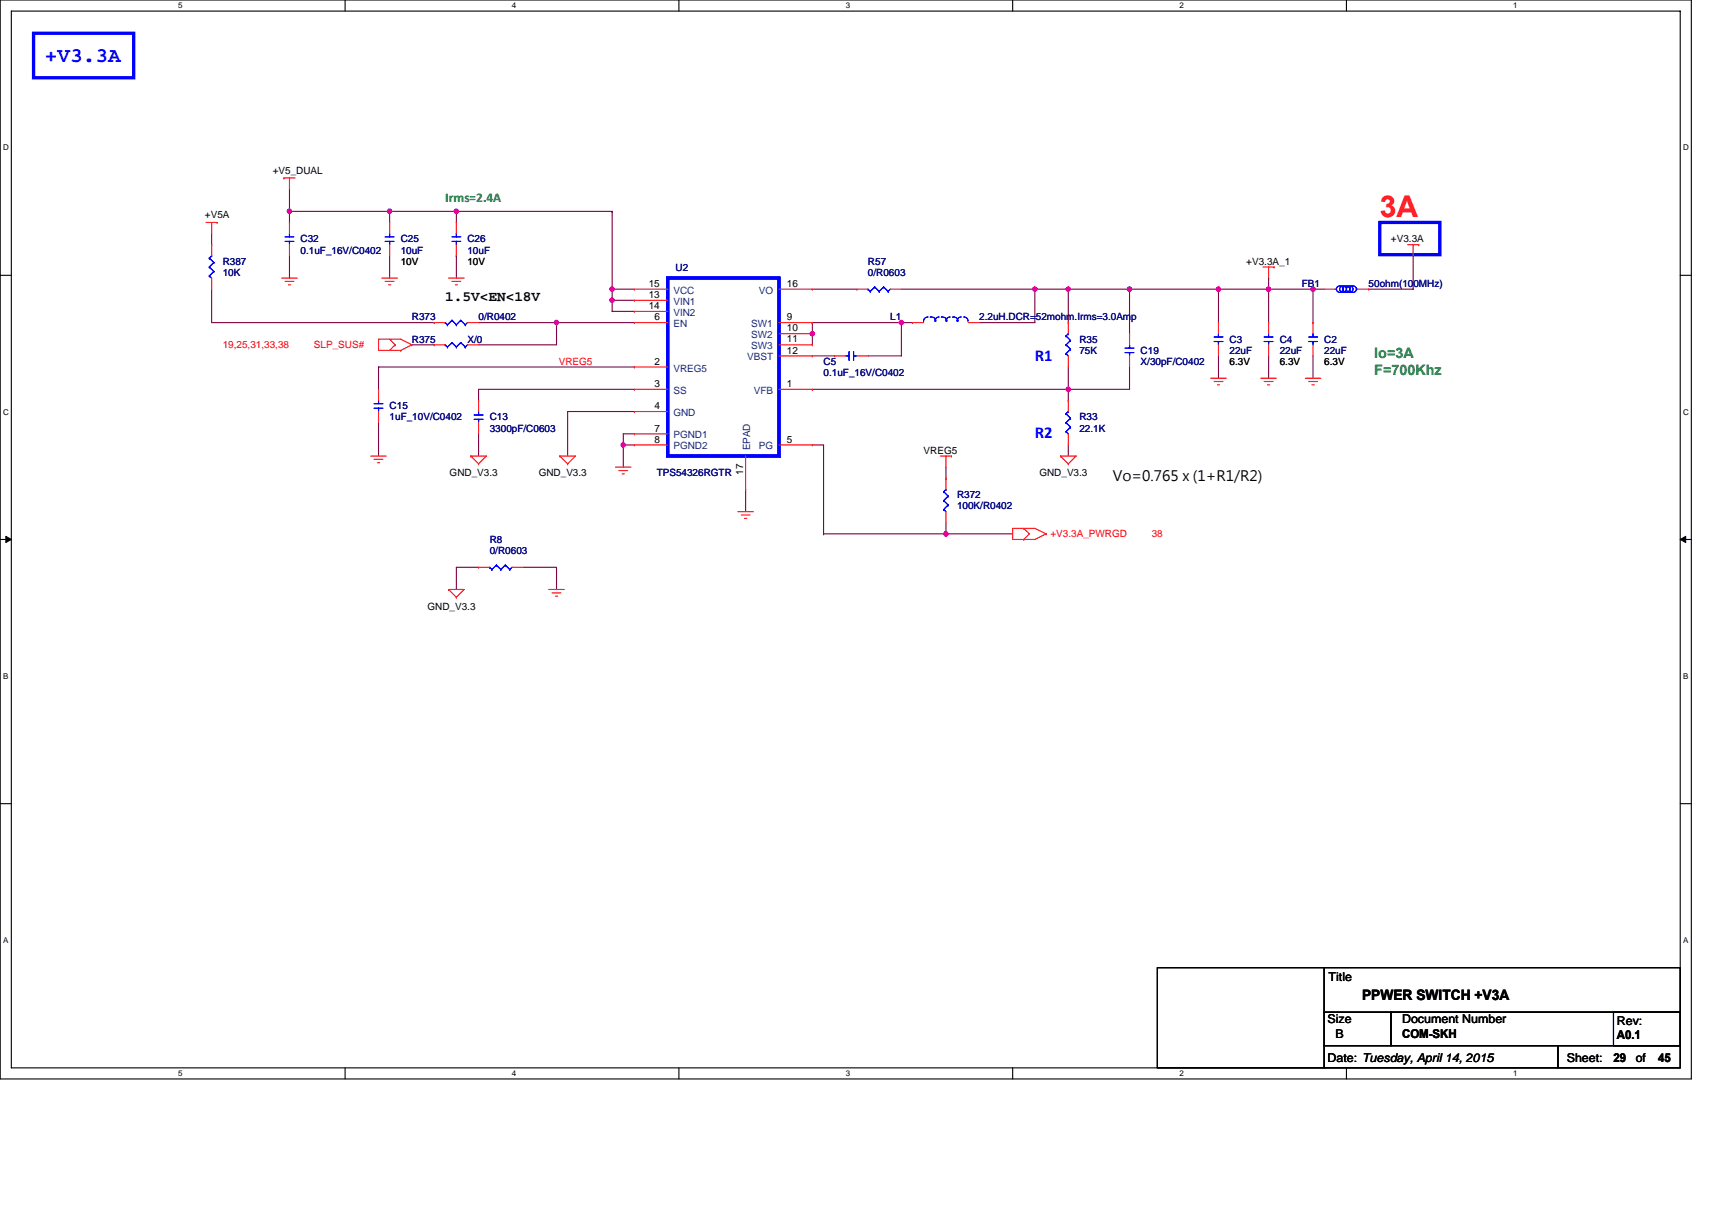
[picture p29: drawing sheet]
<svg xmlns="http://www.w3.org/2000/svg" width="297mm" height="210mm" viewBox="0 0 297 210" stroke-linecap="round" stroke-linejoin="round" font-family="sans-serif">
<defs><g id="words">
<text font-size="5.2" fill="#f00" x="239.4" y="37.6">3A</text>
<text font-size="3.7" fill="#00f" x="7.8" y="10.8">+V3.3A</text>
<g font-size="2.9" fill="#00f">
<text x="179.6" y="62.6">R1</text>
<text x="179.6" y="76.1">R2</text>
</g>
<g font-size="2.5">
<text x="77.3" y="52.3">1.5V&lt;EN&lt;18V</text>
<text x="193.1" y="83.5">Vo=0.765 x (1+R1/R2)</text>
<text x="236.3" y="173.5">PPWER SWITCH +V3A</text>
</g>
<g font-size="2.5" fill="#008000">
<text x="238.4" y="62.1">Io=3A</text>
<text x="238.4" y="65.1">F=700Khz</text>
</g>
<text font-size="2.3" fill="#008000" x="77.3" y="35">Irms=2.4A</text>
<g font-size="2.1">
<text x="230.5" y="170.2">Title</text>
<text x="230.3" y="177.6">Size</text>
<text x="243.3" y="177.6">Document Number</text>
<text x="280.5" y="177.9">Rev:</text>
<text x="230.3" y="184.3">Date: Tuesday, April 14, 2015</text>
<text x="231.7" y="180.1">B</text>
<text x="243.3" y="180.1">COM-SKH</text>
<text x="271.8" y="184.3">Sheet:</text>
<text x="279.9" y="184.4">29</text>
<text x="280.5" y="180.3">A0.1</text>
<text x="283.8" y="184.3">of</text>
<text x="287.7" y="184.4">45</text>
</g>
<g font-size="1.7">
<text x="47.3" y="30.1">+V5_DUAL</text>
<text x="35.6" y="37.8">+V5A</text>
<text x="69.5" y="45.9">10V</text>
<text x="81.1" y="45.9">10V</text>
<text x="216.2" y="45.9">+V3.3A_1</text>
<text x="241.3" y="42.1">+V3.3A</text>
<text x="112.6" y="51.7">13</text>
<text x="112.6" y="49.8">15</text>
<text x="112.6" y="53.6">14</text>
<text x="136.5" y="49.8">16</text>
<text x="113.5" y="55.6">6</text>
<text x="136.5" y="55.6">9</text>
<text x="136.5" y="57.5">10</text>
<text x="136.5" y="59.4">11</text>
<text x="113.5" y="63.3">2</text>
<text x="136.5" y="61.4">12</text>
<text x="213.3" y="63.3">6.3V</text>
<text x="222" y="63.3">6.3V</text>
<text x="229.8" y="63.3">6.3V</text>
<text x="113.5" y="67.2">3</text>
<text x="113.5" y="71">4</text>
<text x="136.5" y="67.2">1</text>
<text x="113.5" y="74.9">7</text>
<text x="113.5" y="76.8">8</text>
<text x="136.5" y="76.8">5</text>
<text x="78" y="82.6">GND_V3.3</text>
<text x="93.5" y="82.6">GND_V3.3</text>
<text x="129" y="82.4" transform="rotate(-90 129 82.4)">17</text>
<text x="160.2" y="78.8">VREG5</text>
<text x="180.3" y="82.6">GND_V3.3</text>
<text x="74.2" y="105.8">GND_V3.3</text>
</g>
<g font-size="1.7" fill="#000080">
<text x="38.6" y="45.9">R387</text>
<text x="38.6" y="47.9">10K</text>
<text x="52.2" y="42.1">C32</text>
<text x="52.2" y="44">0.1uF_16V/C0402</text>
<text x="69.5" y="42.1">C25</text>
<text x="69.5" y="44">10uF</text>
<text x="81.1" y="42.1">C26</text>
<text x="81.1" y="44">10uF</text>
<text x="117.2" y="47.1">U2</text>
<text x="150.6" y="45.9">R57</text>
<text x="150.6" y="47.9">0/R0603</text>
<text x="225.9" y="49.8">FB1</text>
<text x="237.5" y="49.8">50ohm(100MHz)</text>
<text x="71.5" y="55.6">R373</text>
<text x="71.5" y="59.5">R375</text>
<text x="81.1" y="59.5">X/0</text>
<text x="83" y="55.6">0/R0402</text>
<text x="154.5" y="55.6">L1</text>
<text x="169.9" y="55.6">2.2uH.DCR=52mohm.Irms=3.0Amp</text>
<text x="187.3" y="59.5">R35</text>
<text x="213.3" y="59.5">C3</text>
<text x="222" y="59.5">C4</text>
<text x="229.8" y="59.5">C2</text>
<text x="142.9" y="63.3">C5</text>
<text x="142.9" y="65.2">0.1uF_16V/C0402</text>
<text x="187.3" y="61.4">75K</text>
<text x="197.9" y="61.4">C19</text>
<text x="197.9" y="63.3">X/30pF/C0402</text>
<text x="213.3" y="61.4">22uF</text>
<text x="222" y="61.4">22uF</text>
<text x="229.8" y="61.4">22uF</text>
<text x="67.6" y="71">C15</text>
<text x="67.6" y="73">1uF_10V/C0402</text>
<text x="85" y="73">C13</text>
<text x="85" y="74.9">3300pF/C0603</text>
<text x="187.3" y="73">R33</text>
<text x="187.3" y="74.9">22.1K</text>
<text x="113.9" y="82.6">TPS54326RGTR</text>
<text x="166" y="86.5">R372</text>
<text x="166" y="88.4">100K/R0402</text>
<text x="85" y="94.2">R8</text>
<text x="85" y="96.1">0/R0603</text>
</g>
<g font-size="1.7" fill="#004080">
<text x="116.8" y="52.9">VIN1</text>
<text x="116.8" y="51">VCC</text>
<text x="131.7" y="51">VO</text>
<text x="116.8" y="56.8">EN</text>
<text x="116.8" y="54.8">VIN2</text>
<text x="130.3" y="56.8">SW1</text>
<text x="130.3" y="58.7">SW2</text>
<text x="116.8" y="64.5">VREG5</text>
<text x="129.6" y="62.5">VBST</text>
<text x="130.3" y="60.6">SW3</text>
<text x="116.8" y="68.3">SS</text>
<text x="130.8" y="68.3">VFB</text>
<text x="116.8" y="72.2">GND</text>
<text x="116.8" y="76.1">PGND1</text>
<text x="116.8" y="78">PGND2</text>
<text x="131.7" y="78">PG</text>
<text x="130.2" y="78.2" transform="rotate(-90 130.2 78.2)">EPAD</text>
</g>
<g font-size="1.7" fill="#f00">
<text x="38.6" y="60.4">19,25,31,33,38</text>
<text x="54.5" y="60.4">SLP_SUS#</text>
<text x="96.9" y="63.3">VREG5</text>
<text x="182.3" y="93.2">+V3.3A_PWRGD</text>
<text x="199.8" y="93.2">38</text>
</g>
<g font-size="1.4">
<text x="30.9" y="1.5">5</text>
<text x="88.8" y="1.5">4</text>
<text x="146.7" y="1.5">3</text>
<text x="204.7" y="1.5">2</text>
<text x="262.6" y="1.5">1</text>
<text x=".5" y="26.1">D</text>
<text x="292" y="26.1">D</text>
<text x=".5" y="71.9">C</text>
<text x="292" y="71.9">C</text>
<text x=".5" y="117.8">B</text>
<text x="292" y="117.8">B</text>
<text x=".5" y="163.6">A</text>
<text x="292" y="163.6">A</text>
<text x="30.9" y="186.8">5</text>
<text x="88.8" y="186.8">4</text>
<text x="146.7" y="186.8">3</text>
<text x="204.7" y="186.8">2</text>
<text x="262.6" y="186.8">1</text>
</g>
</g></defs>
<path d="M0 0h293.5v187.2h-293.5zM2 1.9h289.5v183.4h-289.5z" fill="none" stroke="#000" stroke-width=".19"/>
<g fill="#fff">
<path d="M30.9 .2h.8v1.6h-.8z"/>
<path d="M30.9 185.5h.8v1.6h-.8z"/>
</g>
<path d="M59.9 0v1.9M59.9 185.3v1.9" fill="none" stroke="#000" stroke-width=".19"/>
<g fill="#fff">
<path d="M88.8 .2h.8v1.6h-.8z"/>
<path d="M88.8 185.5h.8v1.6h-.8z"/>
</g>
<path d="M117.8 0v1.9M117.8 185.3v1.9" fill="none" stroke="#000" stroke-width=".19"/>
<g fill="#fff">
<path d="M146.7 .2h.8v1.6h-.8z"/>
<path d="M146.7 185.5h.8v1.6h-.8z"/>
</g>
<path d="M175.7 0v1.9M175.7 185.3v1.9" fill="none" stroke="#000" stroke-width=".19"/>
<g fill="#fff">
<path d="M204.7 .2h.7v1.6h-.7z"/>
<path d="M204.7 185.5h.7v1.6h-.7z"/>
</g>
<path d="M233.6 0v1.9M233.6 185.3v1.9" fill="none" stroke="#000" stroke-width=".19"/>
<g fill="#fff">
<path d="M262.6 .2h.7v1.6h-.7z"/>
<path d="M262.6 185.5h.7v1.6h-.7z"/>
<path d="M.5 24.8h1v1.6h-1z"/>
<path d="M292 24.8h1v1.6h-1z"/>
<path d="M.5 70.7h1v1.5h-1z"/>
<path d="M292 70.7h1v1.5h-1z"/>
</g>
<path d="M0 47.8h2M291.5 47.8h2" fill="none" stroke="#000" stroke-width=".19"/>
<g fill="#fff">
<path d="M.5 116.5h.9v1.6h-.9z"/>
<path d="M292 116.5h.9v1.6h-.9z"/>
</g>
<path d="M0 93.6h2M291.5 93.6h2" fill="none" stroke="#000" stroke-width=".19"/>
<path d="M1 93.1l1 .5-1 .5zM291.5 93.6l1-.5v1z" fill="#000" stroke="#000" stroke-width=".17"/>
<g fill="#fff">
<path d="M.5 162.4h.9v1.5h-.9z"/>
<path d="M292 162.4h.9v1.5h-.9z"/>
</g>
<path d="M0 139.5h2M291.5 139.5h2M200.8 167.9h29v17.4h-29zM229.8 175.7h11.5v5.8h-11.5zM229.8 167.9h61.7v7.8h-61.7zM241.3 175.7h50.2v5.8h-50.2zM279.9 175.7h11.6v5.8h-11.6zM229.8 181.5h40.5v3.8h-40.5zM270.3 181.5h21.2v3.8h-21.2z" fill="none" stroke="#000" stroke-width=".19"/>
<path d="M5.8 5.8h17.4v7.7h-17.4zM239.4 38.6h10.4v5.6h-10.4zM115.9 48.3h19.3v30.8h-19.3z" fill="none" stroke="#00f" stroke-width=".57"/>
<g fill="none" stroke="#800040" stroke-width=".19">
<path d="M50.2 36.7h17.4M50.2 36.7h.1M50.2 32.8v3.9M50.2 36.7v1.9M67.6 36.7v1.9M67.6 36.7h11.6v1.9M67.6 36.7h.1M79.2 36.7h.1M79.2 36.7h27M106.2 36.7h.1M106.2 36.7v13.5M36.7 50.2v5.8h38.6"/>
<path d="M36.7 40.5v2M50.2 44.4v3.9M67.6 44.4v3.9M71.5 59.8h3.8M79.2 44.4h.1M79.2 44.4v3.9M83 56h13.6M96.6 56h13.5M96.6 56v3.8h-13.6M96.6 56h.1M106.2 52.1h.1M106.2 52.1v1.9h3.9"/>
<path d="M106.2 50.2v1.9M106.2 50.2h3.9M106.2 52.1h3.9M140.9 56h.1M140.9 56v3.8M140.9 50.2h7.8M140.9 56h15.5M156.4 56v5.8h-5.8M156.4 50.2h23.2M156.4 56h1.9M179.6 50.2v5.8h-9.7M179.6 50.2h.1"/>
<path d="M179.6 50.2h5.8M185.4 50.2v5.8M185.4 50.2h10.6M196 50.2h.1M196 50.2h15.4M196 50.2v7.7M211.4 50.2h8.7M211.4 50.2h.1M211.4 50.2v5.8M220.1 48.3h.1M220.1 50.2v5.8M220.1 48.3v1.9"/>
<path d="M220.1 50.2h7.7M227.8 50.2h.1M227.8 50.2h2M227.8 50.2v5.8M245.2 44.4v5.8h-7.7M65.7 63.7h.1M65.7 63.7v3.9M65.7 73.3v5.8M65.7 63.7h44.4M83 75.3v3.8M108.1 77.2v3.9M108.1 77.2h.1"/>
<path d="M108.1 77.2h2M110.1 75.3h-2v1.9M110.1 67.6h-27.1v1.9M110.1 71.4h-11.6v7.7M140.9 61.8h3.9M140.9 77.2h2v15.4M140.9 67.6h.1M140.9 67.6h44.5M185.4 63.7v3.9M185.4 77.2v1.9M185.4 67.6v1.9M196 63.7v3.9h-10.6"/>
<path d="M211.4 61.8v3.8M220.1 61.8v3.8M227.8 61.8v3.8M83 98.4h-3.8v3.9M90.8 98.4h5.8v3.9M129.4 84.9v3.9M142.9 92.6h.1M142.9 92.6h21.2M164.1 90.7v1.9M164.1 81.1v1.9M164.1 92.6h11.6"/>
</g>
<g fill="#f0f" stroke="#f0f" stroke-width=".19">
<circle cx="156.4" cy="56" r=".38"/>
<circle cx="164.1" cy="92.6" r=".38"/>
<circle cx="108.1" cy="77.2" r=".38"/>
<circle cx="106.2" cy="52.1" r=".38"/>
<circle cx="140.9" cy="57.9" r=".38"/>
<circle cx="185.3" cy="67.6" r=".38"/>
<circle cx="220.1" cy="50.2" r=".38"/>
<circle cx="227.8" cy="50.2" r=".38"/>
<circle cx="196" cy="50.2" r=".38"/>
<circle cx="185.3" cy="50.2" r=".38"/>
<circle cx="179.6" cy="50.2" r=".38"/>
<circle cx="50.2" cy="36.7" r=".38"/>
<circle cx="106.2" cy="50.2" r=".38"/>
<circle cx="79.2" cy="36.7" r=".38"/>
<circle cx="211.4" cy="50.2" r=".38"/>
<circle cx="96.5" cy="56" r=".38"/>
<circle cx="67.6" cy="36.7" r=".38"/>
</g>
<g fill="none" stroke="#f00" stroke-width=".19">
<path d="M35.7 38.6h2M36.7 38.6v1.9M37.7 38.6h.1M49.3 30.9h.1M49.3 30.9h1.9M50.2 30.9v1.9M50.2 38.6h.1M50.2 38.6v1.9M67.6 38.6h.1M67.6 38.6v1.9M79.2 38.6h.1M79.2 38.6v1.9"/>
<path d="M36.7 48.3v1.9M36.7 42.5h.1M36.7 42.5v1.9M48.9 48.3h2.7M49.5 48.8h1.5M50 49.4h.4M50.2 42.5v1.9M66.2 48.3h2.8M66.8 48.8h1.6M67.4 49.4h.4M67.6 42.5v1.9M67.6 58.9l1 .9"/>
<path d="M68.6 59.8h.1M68.6 59.8l-1 1M71.5 59.8l-2-.9h-3.8v1.9h3.8M71.5 59.8h.1M71.5 59.8l-2 1M75.3 56h.1M75.3 59.8h.1M75.3 56h2M75.3 59.8h2M77.8 48.3h2.7M78.4 48.8h1.5M79 49.4h.4"/>
<path d="M79.2 42.5v1.9M81.1 56h1.9M81.1 59.8h1.9M110.1 56h.1M110.1 52.1h.1M110.1 50.2h.1M110.1 54h.1M110.1 50.2h5.8M110.1 56h5.8M110.1 52.1h5.8M110.1 54h5.8M135.2 50.2h5.7"/>
<path d="M135.2 56h5.7M135.2 57.9h5.7M135.2 59.8h5.7M140.9 50.2h.1M140.9 56h.1M140.9 57.9h.1M140.9 59.8h.1M148.7 50.2h.1M148.7 50.2h1.9M154.5 50.2h1.9M158.3 56h.1M158.3 56h1.9"/>
<path d="M168 56h1.9M185.4 56h.1M185.4 56v1.9M196 57.9h.1M196 57.9v1.9M211.4 59.8v2M211.4 56h.1M211.4 56v1.9M219.1 46.3h2M220.1 46.3v2M220.1 59.8v2M220.1 56h.1"/>
<path d="M220.1 56v1.9M221.1 46.3h.1M227.8 59.8v2M227.8 56h.1M227.8 56v1.9M229.8 50.2h1.9M235.5 50.2h2M237.5 50.2h.1M244.2 42.5h2M245.2 42.5v1.9M246.2 42.5h.1M64.3 79.1h2.7"/>
<path d="M64.9 79.7h1.5M65.7 71.4v1.9M65.7 67.6h.1M65.7 67.6v1.9M69.5 60.8h.1M81.7 79.1h2.7l-1.4 1.4M81.7 79.1h.1M81.7 79.1l1.3 1.4M83 73.3v2M83 69.5h.1M83 69.5v1.9M97.1 79.1h2.7l-1.3 1.4"/>
<path d="M97.1 79.1h.1M97.1 79.1l1.4 1.4M110.1 63.7h.1M110.1 67.6h.1M110.1 71.4h.1M110.1 75.3h.1M110.1 77.2h.1M110.1 67.6h5.8M110.1 63.7h5.8M110.1 71.4h5.8M110.1 77.2h5.8M110.1 75.3h5.8"/>
<path d="M129.4 79.1v5.8M135.2 67.6h5.7M135.2 77.2h5.7M135.2 61.8h5.7M140.9 67.6h.1M140.9 77.2h.1M140.9 61.8h.1M144.8 61.8h.1M144.8 61.8h1.9M148.7 61.8h1.9M163.1 79.1h2M164.1 79.1v2"/>
<path d="M165.1 79.1h.1M184 79.1h2.7l-1.3 1.4M184 79.1h.1M184 79.1l1.4 1.4M185.4 61.8v1.9M185.4 75.3v1.9M185.4 69.5h.1M185.4 69.5v1.9M196 61.8v1.9M210.1 65.6h2.7M210.6 66.2h1.6M211.2 66.8h.4"/>
<path d="M218.8 65.6h2.6M219.3 66.2h1.6M219.9 66.8h.4M226.5 65.6h2.7M227.1 66.2h1.5M227.6 66.8h.4M65.5 80.3h.4M83 80.5h.1M83 98.4h.1M83 98.4h2M88.8 98.4h2M98.5 80.5h.1"/>
<path d="M106.8 81.1h2.7M107.4 81.7h1.5M107.9 82.2h.4M128 88.8h2.7M128.6 89.4h1.6M129.2 90h.4M129.4 84.9h.1M164.1 88.8v1.9M164.1 83h.1M164.1 83v1.9M175.7 91.7h3.9l1.9 .9-1.9 1h-3.9zM177.6 93.6h.1"/>
<path d="M177.6 91.7h.1M177.6 91.7l1 .9-1 1M181.5 92.6h.1M185.4 80.5h.1M77.8 102.3h2.7l-1.3 1.4M77.8 102.3h.1M77.8 102.3l1.4 1.4M79.2 103.7h.1M95.2 102.3h2.7M95.8 102.9h1.5M96.4 103.5h.3"/>
</g>
<g fill="none" stroke="#00f" stroke-width=".19">
<path d="M36.3 44.8h.1M36.3 47.9h.1M36.3 46.3h.1M36.3 44.8l.8 .8M36.3 47.9l.4 .4M36.3 46.3l.8 .8M36.7 44.4h.1M36.7 44.4l-.4 .4M37.1 47.1h.1M37.1 45.6h.1M37.1 47.1l-.8 .8M37.1 45.6l-.8 .7"/>
<path d="M49.5 41.1h1.5M49.5 41.9h1.5M50.2 40.5v.6M50.2 41.9h.1M50.2 41.9v.6M66.8 41.1h1.6M66.8 41.9h1.6M67.6 40.5v.6M67.6 41.9h.1M67.6 41.9v.6M77.3 56h.1M77.3 59.8h.1"/>
<path d="M77.3 56l.3 .4M77.3 59.8l.3 .4M77.6 56.4h.1M78.4 55.6h.1M78.4 41.1h1.5M78.4 41.9h1.5M78.4 59.5h.1M78.4 55.6l-.8 .8M78.4 55.6l.8 .8M78.4 59.5l-.8 .7M78.4 59.5l.8 .7M79.2 56.4h.1"/>
<path d="M79.2 40.5v.6M79.2 41.9h.1M79.2 41.9v.6M79.9 55.6h.1M79.9 59.5h.1M79.9 55.6l.8 .8M79.9 55.6l-.7 .8M79.9 59.5l.8 .7M79.9 59.5l-.7 .7M80.7 56.4h.1M81.1 56l-.4 .4M81.1 59.8l-.4 .4"/>
<path d="M150.6 50.2h.1M150.6 50.2l.4 .4M151 50.6h.1M151.8 49.8h.1M151.8 49.8l-.8 .8M151.8 49.8l.7 .8M152.5 50.6h.1M153.3 49.8h.1M153.3 49.8l.8 .8M153.3 49.8l-.8 .8M154.1 50.6h.1M154.5 50.2l-.4 .4"/>
<path d="M161 55a.69 .69 0 0 0-.8 .8M161.4 55a.72 .72 0 0 1 .9 .8M162.9 55a.68 .68 0 0 0-.7 .8M163.3 55a.72 .72 0 0 1 1 .8M164.9 55a.68 .68 0 0 0-.8 .8M165.3 55a.74 .74 0 0 1 .9 .8M166.8 55a.68 .68 0 0 0-.8 .8M167.2 55a.66 .66 0 0 1 .7 .8M185 58.3h.1M185 59.8h.1M185 58.3l.7 .8M185 59.8l.7 .8"/>
<path d="M185.4 57.9h.1M185.4 57.9l-.4 .4M185.7 59.1h.1M185.7 59.1l-.7 .7M196 59.8v.6M210.6 58.5h1.6M210.6 59.3h1.6M211.4 57.9v.6M211.4 59.3h.1M211.4 59.3v.5M219.3 58.5h1.6M219.3 59.3h1.6"/>
<path d="M220.1 57.9v.6M220.1 59.3h.1M220.1 59.3v.5M227.1 58.5h1.5M227.1 59.3h1.5M227.8 57.9v.6M227.8 59.3h.1M227.8 59.3v.5M231.7 50.2h.2M235.3 50.2h.2M64.9 70.1h1.5M64.9 70.8h1.5"/>
<path d="M65.7 69.5v.6M65.7 70.8h.1M65.7 70.8v.6M77.6 60.2h.1M79.2 60.2h.1M80.7 60.2h.1M82.3 72h1.5M82.3 72.8h1.5M83 71.4v.6M83 72.8h.1M83 72.8v.5M146.7 61.8h.6"/>
<path d="M147.3 61v1.5M148.1 61v1.5M148.1 61.8h.1M148.1 61.8h.6M185 61.4h.1M185 71.8h.1M185 74.9h.1M185 73.3h.1M185 61.4l.4 .4M185 71.8l.7 .8M185 74.9l.4 .4M185 73.3l.7 .8"/>
<path d="M185.4 71.4h.1M185.4 71.4l-.4 .4M185.7 60.6h.1M185.7 74.1h.1M185.7 72.6h.1M185.7 60.6l-.7 .8M185.7 74.1l-.7 .8M185.7 72.6l-.7 .7M195.2 60.4h1.5M195.2 61.2h1.5M196 61.2h.1M196 61.2v.6"/>
<path d="M85 98.4h.1M85 98.4l.4 .4M85.4 98.8h.1M86.1 98.1h.1M86.1 98.1l-.7 .7M86.1 98.1l.8 .7M86.9 98.8h.1M87.7 98.1h.1M87.7 98.1l.8 .7M87.7 98.1l-.8 .7M88.5 98.8h.1M88.8 98.4l-.3 .4"/>
<path d="M163.7 85.3h.1M163.7 88.4h.1M163.7 86.9h.1M163.7 85.3l.8 .8M163.7 88.4l.4 .4M163.7 86.9l.8 .7M164.1 84.9h.1M164.1 84.9l-.4 .4M164.5 87.6h.1M164.5 86.1h.1M164.5 87.6l-.8 .8M164.5 86.1l-.8 .8"/>
<circle cx="232.5" cy="50.2" r=".57"/>
<circle cx="233" cy="50.2" r=".57"/>
<circle cx="233.6" cy="50.2" r=".57"/>
<circle cx="234.2" cy="50.2" r=".57"/>
<circle cx="234.8" cy="50.2" r=".57"/>
</g>
<use href="#words"/>
</svg>
